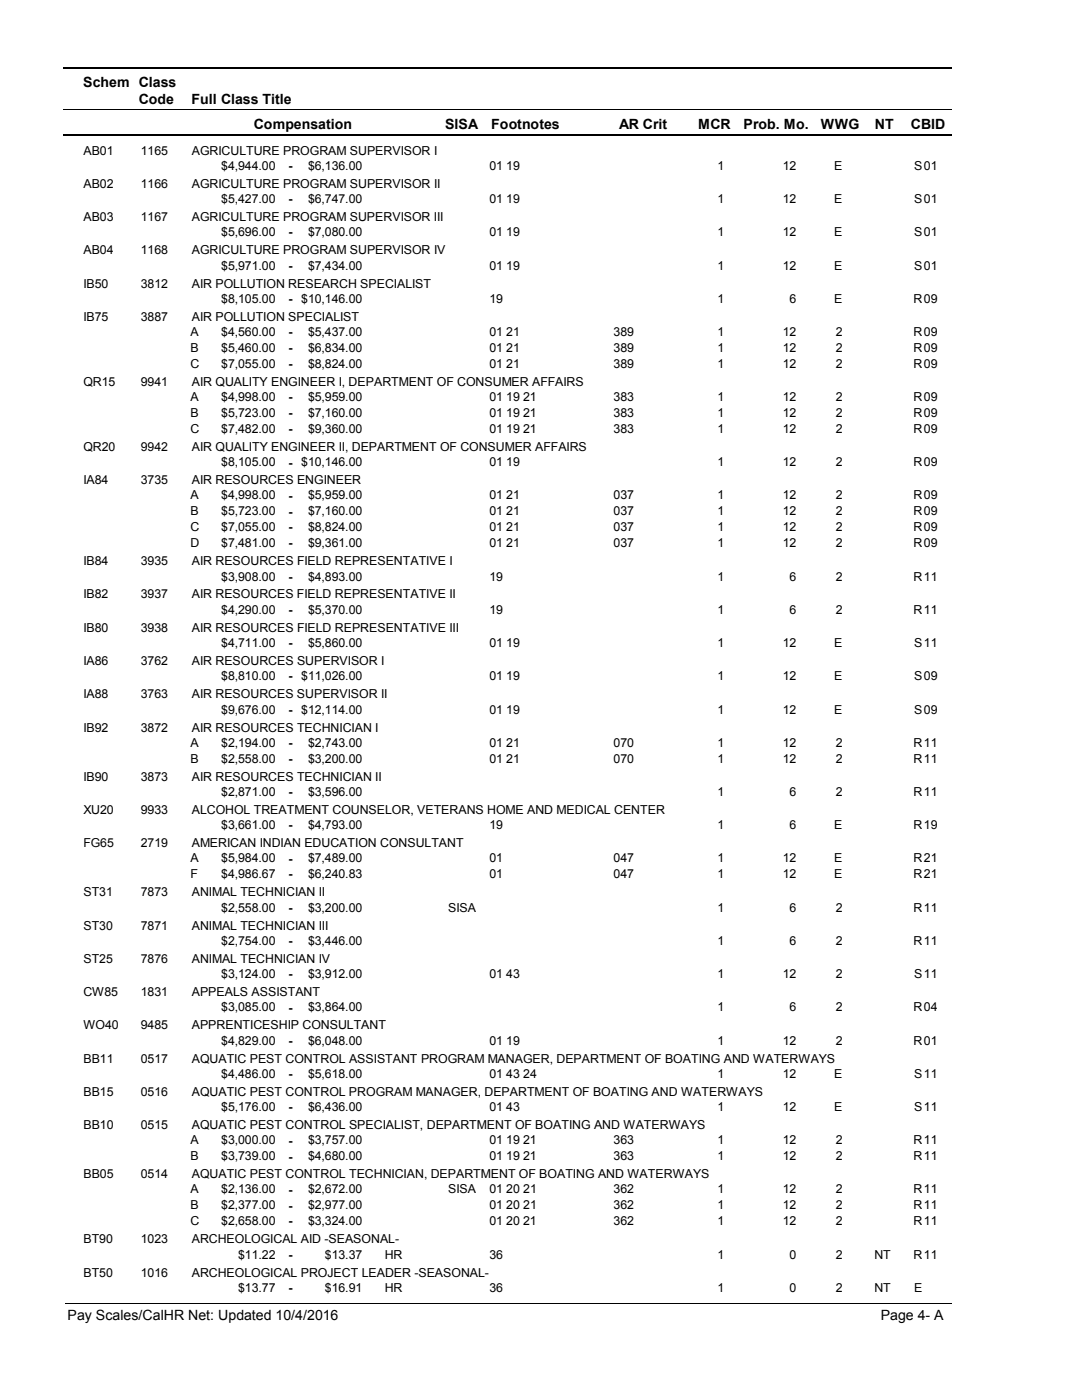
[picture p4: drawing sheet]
<svg xmlns="http://www.w3.org/2000/svg" width="216mm" height="279mm" viewBox="0 0 216 279" stroke-linecap="round" stroke-linejoin="round" font-family="sans-serif">
<defs><g id="words">
<g font-size="2.8">
<text x="16.6" y="17.3">Schem Class</text>
<text x="27.7" y="20.7">Code</text>
<text x="38.2" y="20.7">Full Class Title</text>
<text x="50.6" y="25.7">Compensation</text>
<text x="88.7" y="25.7">SISA</text>
<text x="98" y="25.7">Footnotes</text>
<text x="123.5" y="25.7">AR Crit</text>
<text x="139.2" y="25.7">MCR</text>
<text x="148.3" y="25.7">Prob. Mo.</text>
<text x="163.7" y="25.7">WWG</text>
<text x="174.5" y="25.7">NT</text>
<text x="181.6" y="25.7">CBID</text>
<text x="13.5" y="263.5">Pay Scales/CalHR Net: Updated 10/4/2016</text>
<text x="175.6" y="263.5">Page 4- A</text>
</g>
<g font-size="2.5">
<text x="16.6" y="30.8">AB01</text>
<text x="28.1" y="30.8">1165</text>
<text x="38.2" y="30.8">AGRICULTURE PROGRAM SUPERVISOR I</text>
<text x="44.1" y="33.9">$4,944.00</text>
<text x="57.5" y="33.9">-</text>
<text x="61.4" y="33.9">$6,136.00</text>
<text x="97.6" y="33.9">01 19</text>
<text x="143.1" y="33.9">1</text>
<text x="156.1" y="33.9">12</text>
<text x="166.3" y="33.9">E</text>
<text x="182.3" y="33.9">S</text>
<text x="184.2" y="33.9">01</text>
<text x="16.6" y="37.5">AB02</text>
<text x="28.1" y="37.5">1166</text>
<text x="38.2" y="37.5">AGRICULTURE PROGRAM SUPERVISOR II</text>
<text x="44.1" y="40.6">$5,427.00</text>
<text x="57.5" y="40.6">-</text>
<text x="61.4" y="40.6">$6,747.00</text>
<text x="97.6" y="40.6">01 19</text>
<text x="143.1" y="40.6">1</text>
<text x="156.1" y="40.6">12</text>
<text x="166.3" y="40.6">E</text>
<text x="182.3" y="40.6">S</text>
<text x="184.2" y="40.6">01</text>
<text x="16.6" y="44.1">AB03</text>
<text x="28.1" y="44.1">1167</text>
<text x="38.2" y="44.1">AGRICULTURE PROGRAM SUPERVISOR III</text>
<text x="44.1" y="47.2">$5,696.00</text>
<text x="57.5" y="47.2">-</text>
<text x="61.4" y="47.2">$7,080.00</text>
<text x="97.6" y="47.2">01 19</text>
<text x="143.1" y="47.2">1</text>
<text x="156.1" y="47.2">12</text>
<text x="166.3" y="47.2">E</text>
<text x="182.3" y="47.2">S</text>
<text x="184.2" y="47.2">01</text>
<text x="16.6" y="50.7">AB04</text>
<text x="28.1" y="50.7">1168</text>
<text x="38.2" y="50.7">AGRICULTURE PROGRAM SUPERVISOR IV</text>
<text x="44.1" y="53.8">$5,971.00</text>
<text x="57.5" y="53.9">-</text>
<text x="61.4" y="53.8">$7,434.00</text>
<text x="97.6" y="53.8">01 19</text>
<text x="143.1" y="53.8">1</text>
<text x="156.1" y="53.8">12</text>
<text x="166.3" y="53.8">E</text>
<text x="182.3" y="53.8">S</text>
<text x="184.2" y="53.8">01</text>
<text x="16.6" y="57.4">IB50</text>
<text x="28.1" y="57.4">3812</text>
<text x="38.2" y="57.4">AIR POLLUTION RESEARCH SPECIALIST</text>
<text x="16.6" y="64">IB75</text>
<text x="28.1" y="64">3887</text>
<text x="38.2" y="64">AIR POLLUTION SPECIALIST</text>
<text x="44.1" y="60.5">$8,105.00</text>
<text x="57.5" y="60.5">-</text>
<text x="60.1" y="60.5">$10,146.00</text>
<text x="97.6" y="60.5">19</text>
<text x="143.1" y="60.5">1</text>
<text x="157.5" y="60.5">6</text>
<text x="166.3" y="60.5">E</text>
<text x="182.2" y="60.5">R</text>
<text x="184.2" y="60.5">09</text>
<text x="38" y="67.1">A</text>
<text x="38" y="70.2">B</text>
<text x="44.1" y="67.1">$4,560.00</text>
<text x="44.1" y="70.2">$5,460.00</text>
<text x="57.5" y="67.1">-</text>
<text x="57.5" y="70.3">-</text>
<text x="61.4" y="67.1">$5,437.00</text>
<text x="61.4" y="70.2">$6,834.00</text>
<text x="97.6" y="67.1">01 21</text>
<text x="97.6" y="70.2">01 21</text>
<text x="122.4" y="67.1">389</text>
<text x="122.4" y="70.2">389</text>
<text x="143.1" y="67.1">1</text>
<text x="143.1" y="70.2">1</text>
<text x="156.1" y="67.1">12</text>
<text x="156.1" y="70.2">12</text>
<text x="166.6" y="67.1">2</text>
<text x="166.6" y="70.2">2</text>
<text x="182.2" y="67.1">R</text>
<text x="182.2" y="70.2">R</text>
<text x="184.2" y="67.1">09</text>
<text x="184.2" y="70.2">09</text>
<text x="16.6" y="77">QR15</text>
<text x="28.1" y="77">9941</text>
<text x="38" y="73.4">C</text>
<text x="38.2" y="77">AIR QUALITY ENGINEER I, DEPARTMENT OF CONSUMER AFFAIRS</text>
<text x="44.1" y="73.4">$7,055.00</text>
<text x="57.5" y="73.5">-</text>
<text x="61.4" y="73.4">$8,824.00</text>
<text x="97.6" y="73.4">01 21</text>
<text x="122.4" y="73.4">389</text>
<text x="143.1" y="73.4">1</text>
<text x="156.1" y="73.4">12</text>
<text x="166.6" y="73.4">2</text>
<text x="182.2" y="73.4">R</text>
<text x="184.2" y="73.4">09</text>
<text x="38" y="80.1">A</text>
<text x="38" y="83.3">B</text>
<text x="44.1" y="80.1">$4,998.00</text>
<text x="44.1" y="83.3">$5,723.00</text>
<text x="57.5" y="80.1">-</text>
<text x="57.5" y="83.3">-</text>
<text x="61.4" y="80.1">$5,959.00</text>
<text x="61.4" y="83.3">$7,160.00</text>
<text x="97.6" y="80.1">01 19 21</text>
<text x="97.6" y="83.3">01 19 21</text>
<text x="122.4" y="80.1">383</text>
<text x="122.4" y="83.3">383</text>
<text x="143.1" y="80.1">1</text>
<text x="143.1" y="83.3">1</text>
<text x="156.1" y="80.1">12</text>
<text x="156.1" y="83.3">12</text>
<text x="166.6" y="80.1">2</text>
<text x="166.6" y="83.3">2</text>
<text x="182.2" y="80.1">R</text>
<text x="182.2" y="83.3">R</text>
<text x="184.2" y="80.1">09</text>
<text x="184.2" y="83.3">09</text>
<text x="38" y="86.4">C</text>
<text x="44.1" y="86.4">$7,482.00</text>
<text x="57.5" y="86.5">-</text>
<text x="61.4" y="86.4">$9,360.00</text>
<text x="97.6" y="86.4">01 19 21</text>
<text x="122.4" y="86.4">383</text>
<text x="143.1" y="86.4">1</text>
<text x="156.1" y="86.4">12</text>
<text x="166.6" y="86.4">2</text>
<text x="182.2" y="86.4">R</text>
<text x="184.2" y="86.4">09</text>
<text x="16.6" y="90">QR20</text>
<text x="28.1" y="90">9942</text>
<text x="38.2" y="90">AIR QUALITY ENGINEER II, DEPARTMENT OF CONSUMER AFFAIRS</text>
<text x="44.1" y="93.1">$8,105.00</text>
<text x="57.5" y="93.1">-</text>
<text x="60.1" y="93.1">$10,146.00</text>
<text x="97.6" y="93.1">01 19</text>
<text x="143.1" y="93.1">1</text>
<text x="156.1" y="93.1">12</text>
<text x="166.6" y="93.1">2</text>
<text x="182.2" y="93.1">R</text>
<text x="184.2" y="93.1">09</text>
<text x="16.6" y="96.7">IA84</text>
<text x="28.1" y="96.7">3735</text>
<text x="38" y="99.7">A</text>
<text x="38.2" y="96.7">AIR RESOURCES ENGINEER</text>
<text x="44.1" y="99.7">$4,998.00</text>
<text x="57.5" y="99.7">-</text>
<text x="61.4" y="99.7">$5,959.00</text>
<text x="97.6" y="99.7">01 21</text>
<text x="122.4" y="99.7">037</text>
<text x="143.1" y="99.7">1</text>
<text x="156.1" y="99.7">12</text>
<text x="166.6" y="99.7">2</text>
<text x="182.2" y="99.7">R</text>
<text x="184.2" y="99.7">09</text>
<text x="38" y="102.9">B</text>
<text x="38" y="106">C</text>
<text x="44.1" y="102.9">$5,723.00</text>
<text x="44.1" y="106">$7,055.00</text>
<text x="57.5" y="102.9">-</text>
<text x="57.5" y="106.1">-</text>
<text x="61.4" y="102.9">$7,160.00</text>
<text x="61.4" y="106">$8,824.00</text>
<text x="97.6" y="102.9">01 21</text>
<text x="97.6" y="106">01 21</text>
<text x="122.4" y="102.9">037</text>
<text x="122.4" y="106">037</text>
<text x="143.1" y="102.9">1</text>
<text x="143.1" y="106">1</text>
<text x="156.1" y="102.9">12</text>
<text x="156.1" y="106">12</text>
<text x="166.6" y="102.9">2</text>
<text x="166.6" y="106">2</text>
<text x="182.2" y="102.9">R</text>
<text x="182.2" y="106">R</text>
<text x="184.2" y="102.9">09</text>
<text x="184.2" y="106">09</text>
<text x="16.6" y="112.8">IB84</text>
<text x="28.1" y="112.8">3935</text>
<text x="38" y="109.2">D</text>
<text x="38.2" y="112.8">AIR RESOURCES FIELD REPRESENTATIVE I</text>
<text x="44.1" y="109.2">$7,481.00</text>
<text x="57.5" y="109.3">-</text>
<text x="61.4" y="109.2">$9,361.00</text>
<text x="97.6" y="109.2">01 21</text>
<text x="122.4" y="109.2">037</text>
<text x="143.1" y="109.2">1</text>
<text x="156.1" y="109.2">12</text>
<text x="166.6" y="109.2">2</text>
<text x="182.2" y="109.2">R</text>
<text x="184.2" y="109.2">09</text>
<text x="16.6" y="119.5">IB82</text>
<text x="28.1" y="119.5">3937</text>
<text x="38.2" y="119.5">AIR RESOURCES FIELD REPRESENTATIVE II</text>
<text x="44.1" y="115.9">$3,908.00</text>
<text x="57.5" y="115.9">-</text>
<text x="61.4" y="115.9">$4,893.00</text>
<text x="97.6" y="115.9">19</text>
<text x="143.1" y="115.9">1</text>
<text x="157.5" y="115.9">6</text>
<text x="166.6" y="115.9">2</text>
<text x="182.2" y="115.9">R</text>
<text x="184.2" y="115.9">11</text>
<text x="44.1" y="122.5">$4,290.00</text>
<text x="57.5" y="122.6">-</text>
<text x="61.4" y="122.5">$5,370.00</text>
<text x="97.6" y="122.5">19</text>
<text x="143.1" y="122.5">1</text>
<text x="157.5" y="122.5">6</text>
<text x="166.6" y="122.5">2</text>
<text x="182.2" y="122.5">R</text>
<text x="184.2" y="122.5">11</text>
<text x="16.6" y="126.1">IB80</text>
<text x="28.1" y="126.1">3938</text>
<text x="38.2" y="126.1">AIR RESOURCES FIELD REPRESENTATIVE III</text>
<text x="44.1" y="129.1">$4,711.00</text>
<text x="57.5" y="129.2">-</text>
<text x="61.4" y="129.1">$5,860.00</text>
<text x="97.6" y="129.1">01 19</text>
<text x="143.1" y="129.1">1</text>
<text x="156.1" y="129.1">12</text>
<text x="166.3" y="129.1">E</text>
<text x="182.3" y="129.1">S</text>
<text x="184.2" y="129.1">11</text>
<text x="16.6" y="132.7">IA86</text>
<text x="28.1" y="132.7">3762</text>
<text x="38.2" y="132.7">AIR RESOURCES SUPERVISOR I</text>
<text x="44.1" y="135.8">$8,810.00</text>
<text x="57.5" y="135.8">-</text>
<text x="60.1" y="135.8">$11,026.00</text>
<text x="97.6" y="135.8">01 19</text>
<text x="143.1" y="135.8">1</text>
<text x="156.1" y="135.8">12</text>
<text x="166.3" y="135.8">E</text>
<text x="182.3" y="135.8">S</text>
<text x="184.2" y="135.8">09</text>
<text x="16.6" y="139.4">IA88</text>
<text x="28.1" y="139.4">3763</text>
<text x="38.2" y="139.4">AIR RESOURCES SUPERVISOR II</text>
<text x="44.1" y="142.4">$9,676.00</text>
<text x="57.5" y="142.5">-</text>
<text x="60.1" y="142.4">$12,114.00</text>
<text x="97.6" y="142.4">01 19</text>
<text x="143.1" y="142.4">1</text>
<text x="156.1" y="142.4">12</text>
<text x="166.3" y="142.4">E</text>
<text x="182.3" y="142.4">S</text>
<text x="184.2" y="142.4">09</text>
<text x="16.6" y="146">IB92</text>
<text x="28.1" y="146">3872</text>
<text x="38" y="149">A</text>
<text x="38.2" y="146">AIR RESOURCES TECHNICIAN I</text>
<text x="44.1" y="149">$2,194.00</text>
<text x="57.5" y="149.1">-</text>
<text x="61.4" y="149">$2,743.00</text>
<text x="97.6" y="149">01 21</text>
<text x="122.4" y="149">070</text>
<text x="143.1" y="149">1</text>
<text x="156.1" y="149">12</text>
<text x="166.6" y="149">2</text>
<text x="182.2" y="149">R</text>
<text x="184.2" y="149">11</text>
<text x="16.6" y="155.8">IB90</text>
<text x="28.1" y="155.8">3873</text>
<text x="38" y="152.2">B</text>
<text x="38.2" y="155.8">AIR RESOURCES TECHNICIAN II</text>
<text x="44.1" y="152.2">$2,558.00</text>
<text x="57.5" y="152.2">-</text>
<text x="61.4" y="152.2">$3,200.00</text>
<text x="97.6" y="152.2">01 21</text>
<text x="122.4" y="152.2">070</text>
<text x="143.1" y="152.2">1</text>
<text x="156.1" y="152.2">12</text>
<text x="166.6" y="152.2">2</text>
<text x="182.2" y="152.2">R</text>
<text x="184.2" y="152.2">11</text>
<text x="44.1" y="158.9">$2,871.00</text>
<text x="57.5" y="158.9">-</text>
<text x="61.4" y="158.9">$3,596.00</text>
<text x="143.1" y="158.9">1</text>
<text x="157.5" y="158.9">6</text>
<text x="166.6" y="158.9">2</text>
<text x="182.2" y="158.9">R</text>
<text x="184.2" y="158.9">11</text>
<text x="16.6" y="162.4">XU20</text>
<text x="28.1" y="162.4">9933</text>
<text x="38.2" y="162.4">ALCOHOL TREATMENT COUNSELOR, VETERANS HOME AND MEDICAL CENTER</text>
<text x="44.1" y="165.5">$3,661.00</text>
<text x="57.5" y="165.5">-</text>
<text x="61.4" y="165.5">$4,793.00</text>
<text x="97.6" y="165.5">19</text>
<text x="143.1" y="165.5">1</text>
<text x="157.5" y="165.5">6</text>
<text x="166.3" y="165.5">E</text>
<text x="182.2" y="165.5">R</text>
<text x="184.2" y="165.5">19</text>
<text x="16.6" y="169.1">FG65</text>
<text x="28.1" y="169.1">2719</text>
<text x="38" y="172.1">A</text>
<text x="38.2" y="169.1">AMERICAN INDIAN EDUCATION CONSULTANT</text>
<text x="44.1" y="172.1">$5,984.00</text>
<text x="57.5" y="172.2">-</text>
<text x="61.4" y="172.1">$7,489.00</text>
<text x="97.6" y="172.1">01</text>
<text x="122.4" y="172.1">047</text>
<text x="143.1" y="172.1">1</text>
<text x="156.1" y="172.1">12</text>
<text x="166.3" y="172.1">E</text>
<text x="182.2" y="172.1">R</text>
<text x="184.2" y="172.1">21</text>
<text x="16.6" y="178.9">ST31</text>
<text x="28.1" y="178.9">7873</text>
<text x="38" y="175.3">F</text>
<text x="38.2" y="178.9">ANIMAL TECHNICIAN II</text>
<text x="44.1" y="175.3">$4,986.67</text>
<text x="57.5" y="175.3">-</text>
<text x="61.4" y="175.3">$6,240.83</text>
<text x="97.6" y="175.3">01</text>
<text x="122.4" y="175.3">047</text>
<text x="143.1" y="175.3">1</text>
<text x="156.1" y="175.3">12</text>
<text x="166.3" y="175.3">E</text>
<text x="182.2" y="175.3">R</text>
<text x="184.2" y="175.3">21</text>
<text x="16.6" y="185.5">ST30</text>
<text x="28.1" y="185.5">7871</text>
<text x="38.2" y="185.5">ANIMAL TECHNICIAN III</text>
<text x="44.1" y="181.9">$2,558.00</text>
<text x="57.5" y="182">-</text>
<text x="61.4" y="181.9">$3,200.00</text>
<text x="89.4" y="181.9">SISA</text>
<text x="143.1" y="181.9">1</text>
<text x="157.5" y="181.9">6</text>
<text x="166.6" y="181.9">2</text>
<text x="182.2" y="181.9">R</text>
<text x="184.2" y="181.9">11</text>
<text x="44.1" y="188.6">$2,754.00</text>
<text x="57.5" y="188.6">-</text>
<text x="61.4" y="188.6">$3,446.00</text>
<text x="143.1" y="188.6">1</text>
<text x="157.5" y="188.6">6</text>
<text x="166.6" y="188.6">2</text>
<text x="182.2" y="188.6">R</text>
<text x="184.2" y="188.6">11</text>
<text x="16.6" y="192.2">ST25</text>
<text x="28.1" y="192.2">7876</text>
<text x="38.2" y="192.2">ANIMAL TECHNICIAN IV</text>
<text x="44.1" y="195.2">$3,124.00</text>
<text x="57.5" y="195.2">-</text>
<text x="61.4" y="195.2">$3,912.00</text>
<text x="97.6" y="195.2">01 43</text>
<text x="143.1" y="195.2">1</text>
<text x="156.1" y="195.2">12</text>
<text x="166.6" y="195.2">2</text>
<text x="182.3" y="195.2">S</text>
<text x="184.2" y="195.2">11</text>
<text x="16.6" y="198.8">CW85</text>
<text x="28.1" y="198.8">1831</text>
<text x="38.2" y="198.8">APPEALS ASSISTANT</text>
<text x="44.1" y="201.9">$3,085.00</text>
<text x="57.5" y="201.9">-</text>
<text x="61.4" y="201.9">$3,864.00</text>
<text x="143.1" y="201.9">1</text>
<text x="157.5" y="201.9">6</text>
<text x="166.6" y="201.9">2</text>
<text x="182.2" y="201.9">R</text>
<text x="184.2" y="201.9">04</text>
<text x="16.6" y="205.4">WO40</text>
<text x="28.1" y="205.4">9485</text>
<text x="38.2" y="205.4">APPRENTICESHIP CONSULTANT</text>
<text x="44.1" y="208.5">$4,829.00</text>
<text x="57.5" y="208.5">-</text>
<text x="61.4" y="208.5">$6,048.00</text>
<text x="97.6" y="208.5">01 19</text>
<text x="143.1" y="208.5">1</text>
<text x="156.1" y="208.5">12</text>
<text x="166.6" y="208.5">2</text>
<text x="182.2" y="208.5">R</text>
<text x="184.2" y="208.5">01</text>
<text x="16.6" y="212.1">BB11</text>
<text x="28.1" y="212.1">0517</text>
<text x="38.2" y="212.1">AQUATIC PEST CONTROL ASSISTANT PROGRAM MANAGER, DEPARTMENT OF BOATING AND WATERWAYS</text>
<text x="44.1" y="215.1">$4,486.00</text>
<text x="57.5" y="215.1">-</text>
<text x="61.4" y="215.1">$5,618.00</text>
<text x="97.6" y="215.1">01 43 24</text>
<text x="143.1" y="215.1">1</text>
<text x="156.1" y="215.1">12</text>
<text x="166.3" y="215.1">E</text>
<text x="182.3" y="215.1">S</text>
<text x="184.2" y="215.1">11</text>
<text x="16.6" y="218.7">BB15</text>
<text x="28.1" y="218.7">0516</text>
<text x="38.2" y="218.7">AQUATIC PEST CONTROL PROGRAM MANAGER, DEPARTMENT OF BOATING AND WATERWAYS</text>
<text x="44.1" y="221.8">$5,176.00</text>
<text x="57.5" y="221.8">-</text>
<text x="61.4" y="221.8">$6,436.00</text>
<text x="97.6" y="221.8">01 43</text>
<text x="143.1" y="221.8">1</text>
<text x="156.1" y="221.8">12</text>
<text x="166.3" y="221.8">E</text>
<text x="182.3" y="221.8">S</text>
<text x="184.2" y="221.8">11</text>
<text x="16.6" y="225.3">BB10</text>
<text x="28.1" y="225.3">0515</text>
<text x="38.2" y="225.3">AQUATIC PEST CONTROL SPECIALIST, DEPARTMENT OF BOATING AND WATERWAYS</text>
<text x="38" y="228.4">A</text>
<text x="38" y="231.6">B</text>
<text x="44.1" y="228.4">$3,000.00</text>
<text x="44.1" y="231.6">$3,739.00</text>
<text x="57.5" y="228.5">-</text>
<text x="57.5" y="231.6">-</text>
<text x="61.4" y="228.4">$3,757.00</text>
<text x="61.4" y="231.6">$4,680.00</text>
<text x="97.6" y="228.4">01 19 21</text>
<text x="97.6" y="231.6">01 19 21</text>
<text x="122.4" y="228.4">363</text>
<text x="122.4" y="231.6">363</text>
<text x="143.1" y="228.4">1</text>
<text x="143.1" y="231.6">1</text>
<text x="156.1" y="228.4">12</text>
<text x="156.1" y="231.6">12</text>
<text x="166.6" y="228.4">2</text>
<text x="166.6" y="231.6">2</text>
<text x="182.2" y="228.4">R</text>
<text x="182.2" y="231.6">R</text>
<text x="184.2" y="228.4">11</text>
<text x="184.2" y="231.6">11</text>
<text x="16.6" y="235.2">BB05</text>
<text x="28.1" y="235.2">0514</text>
<text x="38" y="238.2">A</text>
<text x="38.2" y="235.2">AQUATIC PEST CONTROL TECHNICIAN, DEPARTMENT OF BOATING AND WATERWAYS</text>
<text x="44.1" y="238.2">$2,136.00</text>
<text x="57.5" y="238.2">-</text>
<text x="61.4" y="238.2">$2,672.00</text>
<text x="89.4" y="238.2">SISA</text>
<text x="97.6" y="238.2">01 20 21</text>
<text x="122.4" y="238.2">362</text>
<text x="143.1" y="238.2">1</text>
<text x="156.1" y="238.2">12</text>
<text x="166.6" y="238.2">2</text>
<text x="182.2" y="238.2">R</text>
<text x="184.2" y="238.2">11</text>
<text x="38" y="241.4">B</text>
<text x="38" y="244.6">C</text>
<text x="44.1" y="241.4">$2,377.00</text>
<text x="44.1" y="244.6">$2,658.00</text>
<text x="57.5" y="241.4">-</text>
<text x="57.5" y="244.6">-</text>
<text x="61.4" y="241.4">$2,977.00</text>
<text x="61.4" y="244.6">$3,324.00</text>
<text x="97.6" y="241.4">01 20 21</text>
<text x="97.6" y="244.6">01 20 21</text>
<text x="122.4" y="241.4">362</text>
<text x="122.4" y="244.6">362</text>
<text x="143.1" y="241.4">1</text>
<text x="143.1" y="244.6">1</text>
<text x="156.1" y="241.4">12</text>
<text x="156.1" y="244.6">12</text>
<text x="166.6" y="241.4">2</text>
<text x="166.6" y="244.6">2</text>
<text x="182.2" y="241.4">R</text>
<text x="182.2" y="244.6">R</text>
<text x="184.2" y="241.4">11</text>
<text x="184.2" y="244.6">11</text>
<text x="16.6" y="248.1">BT90</text>
<text x="28.1" y="248.1">1023</text>
<text x="38.2" y="248.1">ARCHEOLOGICAL AID -SEASONAL-</text>
<text x="47.5" y="251.2">$11.22</text>
<text x="57.5" y="251.2">-</text>
<text x="64.8" y="251.2">$13.37</text>
<text x="76.7" y="251.2">HR</text>
<text x="97.6" y="251.2">36</text>
<text x="143.1" y="251.2">1</text>
<text x="157.5" y="251.2">0</text>
<text x="166.6" y="251.2">2</text>
<text x="174.4" y="251.2">NT</text>
<text x="182.2" y="251.2">R</text>
<text x="184.2" y="251.2">11</text>
<text x="16.6" y="254.8">BT50</text>
<text x="28.1" y="254.8">1016</text>
<text x="38.2" y="254.8">ARCHEOLOGICAL PROJECT LEADER -SEASONAL-</text>
<text x="47.5" y="257.9">$13.77</text>
<text x="57.5" y="257.9">-</text>
<text x="64.8" y="257.9">$16.91</text>
<text x="76.7" y="257.9">HR</text>
<text x="97.6" y="257.9">36</text>
<text x="143.1" y="257.9">1</text>
<text x="157.5" y="257.9">0</text>
<text x="166.6" y="257.9">2</text>
<text x="174.4" y="257.9">NT</text>
<text x="182.3" y="257.9">E</text>
</g>
</g></defs>
<path d="M12.7 13.5h177.1" fill="none" stroke="#000" stroke-width=".36"/>
<path d="M12.7 21.9h177.1" fill="none" stroke="#000" stroke-width=".2"/>
<path d="M12.7 27h177.1" fill="none" stroke="#000" stroke-width=".35"/>
<g fill="#fff">
<path d="M40.4 31.3h16.2v3h-16.2z" fill-rule="evenodd"/>
<path d="M183.9 31.3h4.1v3h-4.1z" fill-rule="evenodd"/>
<path d="M40.4 37.9h16.2v3h-16.2z" fill-rule="evenodd"/>
<path d="M183.9 37.9h4.1v3h-4.1z" fill-rule="evenodd"/>
<path d="M40.4 44.6h16.2v2.9h-16.2z" fill-rule="evenodd"/>
<path d="M183.9 44.6h4.1v2.9h-4.1z" fill-rule="evenodd"/>
<path d="M40.4 51.2h16.2v3h-16.2z" fill-rule="evenodd"/>
<path d="M183.9 51.2h4.1v3h-4.1z" fill-rule="evenodd"/>
<path d="M40.4 57.8h16.2v3h-16.2z" fill-rule="evenodd"/>
<path d="M183.9 57.8h4.1v3h-4.1z" fill-rule="evenodd"/>
<path d="M40.4 64.5h16.2v2.9h-16.2z" fill-rule="evenodd"/>
<path d="M183.9 64.5h4.1v2.9h-4.1z" fill-rule="evenodd"/>
<path d="M40.4 67.6h16.2v3h-16.2z" fill-rule="evenodd"/>
<path d="M183.9 67.6h4.1v3h-4.1z" fill-rule="evenodd"/>
<path d="M40.4 70.8h16.2v3h-16.2z" fill-rule="evenodd"/>
<path d="M183.9 70.8h4.1v3h-4.1z" fill-rule="evenodd"/>
<path d="M40.4 77.5h16.2v2.9h-16.2z" fill-rule="evenodd"/>
<path d="M183.9 77.5h4.1v2.9h-4.1z" fill-rule="evenodd"/>
<path d="M40.4 80.6h16.2v3h-16.2z" fill-rule="evenodd"/>
<path d="M183.9 80.6h4.1v3h-4.1z" fill-rule="evenodd"/>
<path d="M40.4 83.8h16.2v3h-16.2z" fill-rule="evenodd"/>
<path d="M183.9 83.8h4.1v3h-4.1z" fill-rule="evenodd"/>
<path d="M40.4 90.5h16.2v3h-16.2z" fill-rule="evenodd"/>
<path d="M183.9 90.5h4.1v3h-4.1z" fill-rule="evenodd"/>
<path d="M40.4 97.1h16.2v3h-16.2z" fill-rule="evenodd"/>
<path d="M183.9 97.1h4.1v3h-4.1z" fill-rule="evenodd"/>
<path d="M40.4 100.3h16.2v2.9h-16.2z" fill-rule="evenodd"/>
<path d="M183.9 100.3h4.1v2.9h-4.1z" fill-rule="evenodd"/>
<path d="M40.4 103.4h16.2v3h-16.2z" fill-rule="evenodd"/>
<path d="M183.9 103.4h4.1v3h-4.1z" fill-rule="evenodd"/>
<path d="M40.4 106.6h16.2v3h-16.2z" fill-rule="evenodd"/>
<path d="M183.9 106.6h4.1v3h-4.1z" fill-rule="evenodd"/>
<path d="M40.4 113.3h16.2v2.9h-16.2z" fill-rule="evenodd"/>
<path d="M183.9 113.3h4.1v2.9h-4.1z" fill-rule="evenodd"/>
<path d="M40.4 119.9h16.2v3h-16.2z" fill-rule="evenodd"/>
<path d="M183.9 119.9h4.1v3h-4.1z" fill-rule="evenodd"/>
<path d="M40.4 126.5h16.2v3h-16.2z" fill-rule="evenodd"/>
<path d="M183.9 126.5h4.1v3h-4.1z" fill-rule="evenodd"/>
<path d="M40.4 133.2h16.2v3h-16.2z" fill-rule="evenodd"/>
<path d="M183.9 133.2h4.1v3h-4.1z" fill-rule="evenodd"/>
<path d="M40.4 139.8h16.2v3h-16.2z" fill-rule="evenodd"/>
<path d="M183.9 139.8h4.1v3h-4.1z" fill-rule="evenodd"/>
<path d="M40.4 146.4h16.2v3h-16.2z" fill-rule="evenodd"/>
<path d="M183.9 146.4h4.1v3h-4.1z" fill-rule="evenodd"/>
<path d="M40.4 149.6h16.2v3h-16.2z" fill-rule="evenodd"/>
<path d="M183.9 149.6h4.1v3h-4.1z" fill-rule="evenodd"/>
<path d="M40.4 156.2h16.2v3h-16.2z" fill-rule="evenodd"/>
<path d="M183.9 156.2h4.1v3h-4.1z" fill-rule="evenodd"/>
<path d="M40.4 162.9h16.2v3h-16.2z" fill-rule="evenodd"/>
<path d="M183.9 162.9h4.1v3h-4.1z" fill-rule="evenodd"/>
<path d="M40.4 169.5h16.2v3h-16.2z" fill-rule="evenodd"/>
<path d="M183.9 169.5h4.1v3h-4.1z" fill-rule="evenodd"/>
<path d="M40.4 172.7h16.2v3h-16.2z" fill-rule="evenodd"/>
<path d="M183.9 172.7h4.1v3h-4.1z" fill-rule="evenodd"/>
<path d="M40.4 179.3h16.2v3h-16.2z" fill-rule="evenodd"/>
<path d="M183.9 179.3h4.1v3h-4.1z" fill-rule="evenodd"/>
<path d="M40.4 186h16.2v3h-16.2z" fill-rule="evenodd"/>
<path d="M183.9 186h4.1v3h-4.1z" fill-rule="evenodd"/>
<path d="M40.4 192.6h16.2v3h-16.2z" fill-rule="evenodd"/>
<path d="M183.9 192.6h4.1v3h-4.1z" fill-rule="evenodd"/>
<path d="M40.4 199.2h16.2v3h-16.2z" fill-rule="evenodd"/>
<path d="M183.9 199.2h4.1v3h-4.1z" fill-rule="evenodd"/>
<path d="M40.4 205.9h16.2v3h-16.2z" fill-rule="evenodd"/>
<path d="M183.9 205.9h4.1v3h-4.1z" fill-rule="evenodd"/>
<path d="M40.4 212.5h16.2v3h-16.2z" fill-rule="evenodd"/>
<path d="M183.9 212.5h4.1v3h-4.1z" fill-rule="evenodd"/>
<path d="M40.4 219.2h16.2v2.9h-16.2z" fill-rule="evenodd"/>
<path d="M183.9 219.2h4.1v2.9h-4.1z" fill-rule="evenodd"/>
<path d="M40.4 225.8h16.2v3h-16.2z" fill-rule="evenodd"/>
<path d="M183.9 225.8h4.1v3h-4.1z" fill-rule="evenodd"/>
<path d="M40.4 229h16.2v3h-16.2z" fill-rule="evenodd"/>
<path d="M183.9 229h4.1v3h-4.1z" fill-rule="evenodd"/>
<path d="M40.4 235.6h16.2v3h-16.2z" fill-rule="evenodd"/>
<path d="M183.9 235.6h4.1v3h-4.1z" fill-rule="evenodd"/>
<path d="M40.4 238.8h16.2v2.9h-16.2z" fill-rule="evenodd"/>
<path d="M183.9 238.8h4.1v2.9h-4.1z" fill-rule="evenodd"/>
<path d="M40.4 241.9h16.2v3h-16.2z" fill-rule="evenodd"/>
<path d="M183.9 241.9h4.1v3h-4.1z" fill-rule="evenodd"/>
<path d="M40.4 248.6h16.2v3h-16.2z" fill-rule="evenodd"/>
<path d="M183.9 248.6h4.1v3h-4.1z" fill-rule="evenodd"/>
<path d="M40.4 255.2h16.2v3h-16.2z" fill-rule="evenodd"/>
<path d="M183.9 255.2h4.1v3h-4.1z" fill-rule="evenodd"/>
</g>
<path d="M13.1 260.1h176.7" fill="none" stroke="#000" stroke-width=".2"/>
<use href="#words"/>
</svg>
